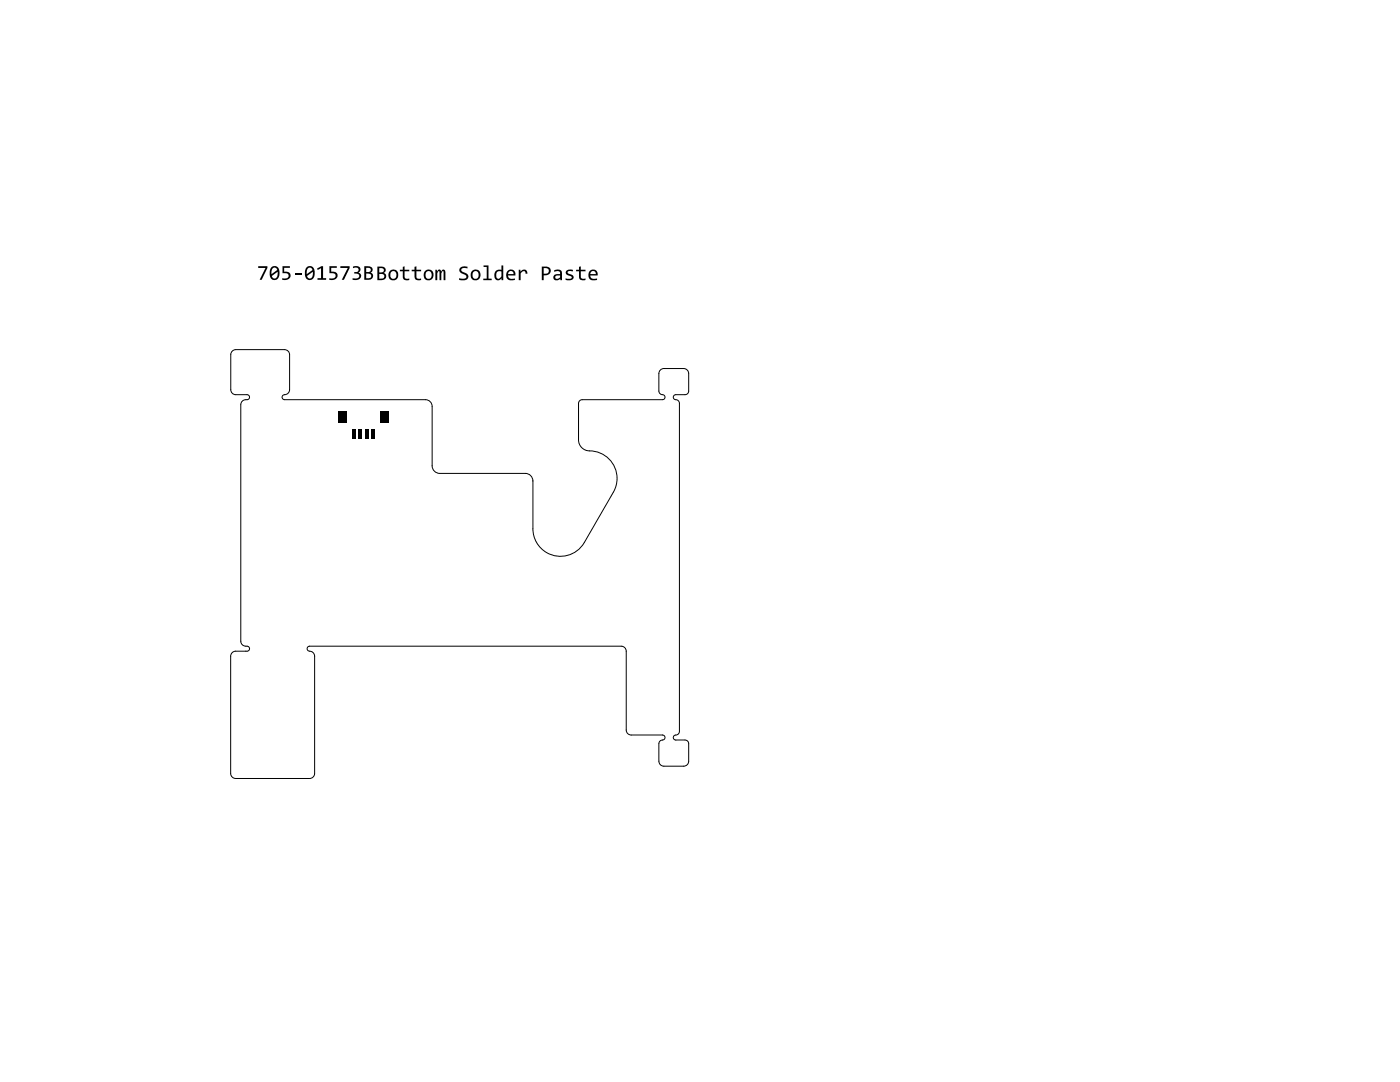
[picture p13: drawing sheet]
<svg xmlns="http://www.w3.org/2000/svg" width="279mm" height="216mm" viewBox="0 0 279 216" stroke-linecap="round" stroke-linejoin="round" font-family="sans-serif">
<path d="M106.3 96h.1M115.5 80.5v7.3a2.2 2.2 0 0 0 2.2 2.2 5.5 5.5 0 0 1 4.7 8.2l-5.8 10.1a5.5 5.5 0 0 1-6.2 2.5 5.5 5.5 0 0 1-4-5.3v-9.5M115.5 80.5a.73 .73 0 0 1 .7-.7h16a.5 .5 0 0 0 .5-.5 .5 .5 0 0 0-.5-.5 .73 .73 0 0 1-.7-.8v-3.5a1 1 0 0 1 1-1h3.9a1 1 0 0 1 1 1v3.5a.73 .73 0 0 1-.7 .8h-1.8a.5 .5 0 0 0-.5 .5 .5 .5 0 0 0 .5 .5 .73 .73 0 0 1 .7 .7v65.4a.86 .86 0 0 1-1 .8 .5 .5 0 0 0-.2 .6 .5 .5 0 0 0 .5 .4h1.8a.73 .73 0 0 1 .7 .7v3.5a1 1 0 0 1-1 1h-3.9a1 1 0 0 1-1-1v-3.5a.86 .86 0 0 1 1-.8 .5 .5 0 0 0 .2-.6 .5 .5 0 0 0-.5-.3h-6.2a1 1 0 0 1-1-1v-15.8a1 1 0 0 0-1-1h-62.2a.5 .5 0 0 0-.5 .5 .5 .5 0 0 0 .5 .5 1 1 0 0 1 1 1v23.4a1 1 0 0 1-1 1h-14.8a1 1 0 0 1-1-1v-23.4a1 1 0 0 1 1-1h2.3a.52 .52 0 0 0 .5-.6 .52 .52 0 0 0-.7-.4 1 1 0 0 1-1-1v-47.1a1.26 1.26 0 0 1 1.5-1.1 .5 .5 0 0 0 .2-.6 .5 .5 0 0 0-.5-.3h-2.2a1 1 0 0 1-1-1v-7a1 1 0 0 1 1-1h9.7a1 1 0 0 1 1 1v7a1 1 0 0 1-1 1 .5 .5 0 0 0-.5 .5 .5 .5 0 0 0 .5 .5h28.1a1.33 1.33 0 0 1 1.3 1.3v11.8a1.51 1.51 0 0 0 1.6 1.6h17a1.5 1.5 0 0 1 1.5 1.5M115.5 80.5h.1" fill="none" stroke="#000" stroke-width=".2"/>
<g fill="#000">
<path d="M51.5 53.1h1.9v.4l-1.2 2.3h-.4l1.2-2.3h-1.5zM56.4 53.1h1.5v.3h-1.2v.8l1 .2 .2 .2 .1 .4-.1 .5-.6 .3h-1v-.3l.8 .1 .5-.4a.55 .55 0 0 0-.1-.5 .55 .55 0 0 0-.6-.2h-.5zM58.9 54.5h1.2v.4h-1.2zM63.3 53.6l.8-.5h.4v2.4h.6v.3h-1.7v-.3h.7v-2l-.7 .4zM65.7 53.1h1.5v.3h-1.1v.8h.6l.5 .3 .2 .3-.1 .5-.6 .5h-1v-.3l.6 .1 .6-.3a.53 .53 0 0 0 0-.6 .53 .53 0 0 0-.6-.2h-.6zM67.9 53.1h1.9v.4l-1.2 2.3h-.4l1.2-2.3h-1.5zM70.4 53.2l.9-.1 .5 .2 .1 .6-.4 .5 .4 .2 .2 .4-.2 .5-.3 .3h-1.2v-.3l.8 .1 .5-.3v-.4l-.2-.2-.8-.1v-.3h.6l.3-.3a.49 .49 0 0 0-.2-.5 .49 .49 0 0 0-.5-.1l-.5 .1z"/>
<path d="M54.1 53.4l.4-.3h.5l.5 .3 .3 .8-.2 1.1a.97 .97 0 0 1-1.2 .5 .97 .97 0 0 1-.6-1.2l.1-.7zM54.3 55.1l.3 .5 .5-.1 .2-.4 .1-.9zM54.5 53.5l-.3 .4v.8l1.1-.8-.3-.5z"/>
<path d="M61.1 53.4l.4-.3h.5l.6 .3 .2 .7-.1 1.2a.97 .97 0 0 1-1.3 .5 .97 .97 0 0 1-.6-1.2l.1-.6zM61.3 55.1l.3 .5 .5-.1 .3-.6v-.7zM61.5 53.5l-.2 .4-.1 .8 1.2-.8-.4-.5z"/>
<path d="M72.7 53.1h.8a.69 .69 0 0 1 .8 .4 .69 .69 0 0 1-.4 .9l.3 .1 .2 .4-.1 .7-.5 .2h-1.1zM73.1 53.4v.9h.5a.44 .44 0 0 0 .4-.3 .44 .44 0 0 0-.2-.5zM73.1 54.6v.9h.4a.49 .49 0 0 0 .6-.5 .49 .49 0 0 0-.7-.4z"/>
</g>
<g fill="#fff">
<circle cx="118.2" cy="127" r=".25"/>
<circle cx="97.6" cy="124.7" r=".25"/>
<circle cx="99.2" cy="123.2" r=".25"/>
<circle cx="94.1" cy="126.8" r=".25"/>
<circle cx="94.1" cy="125.2" r=".25"/>
<circle cx="92.4" cy="126.8" r=".25"/>
<circle cx="92.4" cy="125.2" r=".25"/>
<circle cx="123.8" cy="121.6" r=".25"/>
<circle cx="125.1" cy="122.9" r=".25"/>
<circle cx="115.7" cy="127" r=".25"/>
<circle cx="74.4" cy="83.3" r=".25"/>
<circle cx="72" cy="111.2" r=".15"/>
<circle cx="100.3" cy="124.3" r=".25"/>
<circle cx="98.7" cy="125.8" r=".25"/>
</g>
<g fill="#000">
<path d="M79.8 53.8h.6v-.6l.3-.1v.7h1v.3h-1v1.1a.63 .63 0 0 0 1 .4v.3h-.6a.66 .66 0 0 1-.7-.7v-1.1h-.6zM82.7 53.2l.4-.1v.7h.9v.3h-.9v1.1a.63 .63 0 0 0 .9 .4v.3h-.4a.69 .69 0 0 1-.9-.7v-1.1h-.5v-.3h.5zM86.9 53.8h.3v.4l.1-.2a.37 .37 0 0 1 .5-.2 .37 .37 0 0 1 .2 .4l.3-.3a.42 .42 0 0 1 .5 0 .42 .42 0 0 1 .1 .5v1.5h-.4v-1.7a.18 .18 0 0 0-.3-.1 .18 .18 0 0 0 0 .3l-.1 1.5h-.4v-1.6a.2 .2 0 0 0-.2-.2 .2 .2 0 0 0-.2 .3v1.5h-.4zM91.8 53.5l.4-.3h1.1v.3h-.5a.48 .48 0 0 0-.7 .3 .48 .48 0 0 0 .5 .6l.6 .2 .2 .3v.7l-.7 .3h-1.1v-.4l.9 .1h.4l.2-.3-.1-.3-1.3-.8zM96.5 53h1v2.6h.6v.3h-1.7v-.3h.7v-2.3h-.6zM103.5 53.8h.4v.4l.2-.2a.68 .68 0 0 1 .8-.1 .68 .68 0 0 1 .4 .7h-.4a.47 .47 0 0 0-.4-.5 .47 .47 0 0 0-.6 .4v1.4h-.4zM113.1 54l.6-.2 .6 .1v.3l-.6-.1a.32 .32 0 0 0-.4 .3 .32 .32 0 0 0 .5 .3l.5 .3 .2 .4-.2 .3-.4 .2h-1v-.4l.7 .1a.32 .32 0 0 0 .5-.2 .32 .32 0 0 0-.4-.4l-.8-.4v-.3zM115 53.8h.6v-.6l.3-.1v.7h1v.3h-1v1.1a.63 .63 0 0 0 1 .4v.3h-.6a.65 .65 0 0 1-.7-.7v-1.1h-.6z"/>
<path d="M75.3 53.2h.8a.67 .67 0 0 1 .8 .4 .67 .67 0 0 1-.4 .9l.3 .1 .3 .3-.2 .7-.5 .3h-1.1zM75.7 53.5v.9l.4-.1a.43 .43 0 0 0 .5-.4 .43 .43 0 0 0-.5-.4zM75.7 54.7v.9h.4a.49 .49 0 0 0 .6-.5 .49 .49 0 0 0-.6-.4z"/>
<path d="M77.8 54l.8-.2 .7 .3 .1 .4 .1 .6-.5 .7-.7 .1-.6-.3-.2-.9zM78 54.4l-.1 .6a.56 .56 0 0 0 .6 .6h.3l.2-.3v-.9l-.4-.3z"/>
<path d="M84.9 54l.7-.2 .7 .3 .2 .8-.1 .5-.3 .4-.8 .1-.5-.3-.3-.8zM85 54.4l-.1 .6a.57 .57 0 0 0 .7 .6h.2l.3-.3v-.9l-.5-.3z"/>
<path d="M94.2 54l.8-.2 .7 .3 .2 .9-.3 .7-.5 .2h-.6l-.3-.2-.3-.6v-.4zM94.4 54.3l-.1 .6 .2 .6 .2 .1h.5l.3-.5-.1-.7-.4-.3z"/>
<path d="M98.9 54.1l.5-.3 .7 .1v-.9h.3v2.9h-.3v-.4l-.6 .4-.6-.1-.2-.7zM99.2 54.3l-.2 .6a.54 .54 0 0 0 .4 .7 .54 .54 0 0 0 .7-.5v-.9l-.6-.1z"/>
<path d="M101.2 54.2l.5-.4h.5l.5 .3 .1 .4 .1 .5h-1.5a.9 .9 0 0 0 1.3 .6h.1v.3h-.4h-.7l-.5-.2-.2-.7zM101.5 54.3l-.1 .4h1.1l-.1-.4-.2-.2h-.4z"/>
<path d="M108.1 53.2h1.2l.5 .3 .1 .4-.3 .8-.5 .2h-.6v1h-.4zM108.5 53.5v1.1h.4a.56 .56 0 0 0 .6-.5 .56 .56 0 0 0-.6-.6z"/>
<path d="M110.6 53.9l1.1-.1 .3 .2 .2 .4v1.5h-.4v-.3l-.3 .3h-.6a.66 .66 0 0 1-.4-.8 .66 .66 0 0 1 .8-.4h.5v-.2a.46 .46 0 0 0-.7-.4l-.5 .1zM110.9 55.1a.37 .37 0 0 0 .1 .5 .37 .37 0 0 0 .5 0l.3-.3v-.3z"/>
<path d="M117.7 54.1l.4-.3 .7 .1 .3 .2 .2 .6v.3h-1.5a.91 .91 0 0 0 1.4 .6v.3h-.4h-.8l-.4-.3-.2-.9zM118 54.2l-.2 .5h1.1l-.2-.5z"/>
</g>
<g fill="#000">
<path d="M67.5 82.2h1.6v2.1h-1.6z" fill-rule="evenodd"/>
<path d="M70.3 85.6h.7v1.8h-.7z" fill-rule="evenodd"/>
<path d="M71.6 85.6h.7v1.8h-.7z" fill-rule="evenodd"/>
<path d="M72.8 85.6h.7v1.8h-.7z" fill-rule="evenodd"/>
<path d="M74.1 85.6h.7v1.8h-.7z" fill-rule="evenodd"/>
<path d="M76 82.2h1.5v2.1h-1.5z" fill-rule="evenodd"/>
</g>
</svg>
